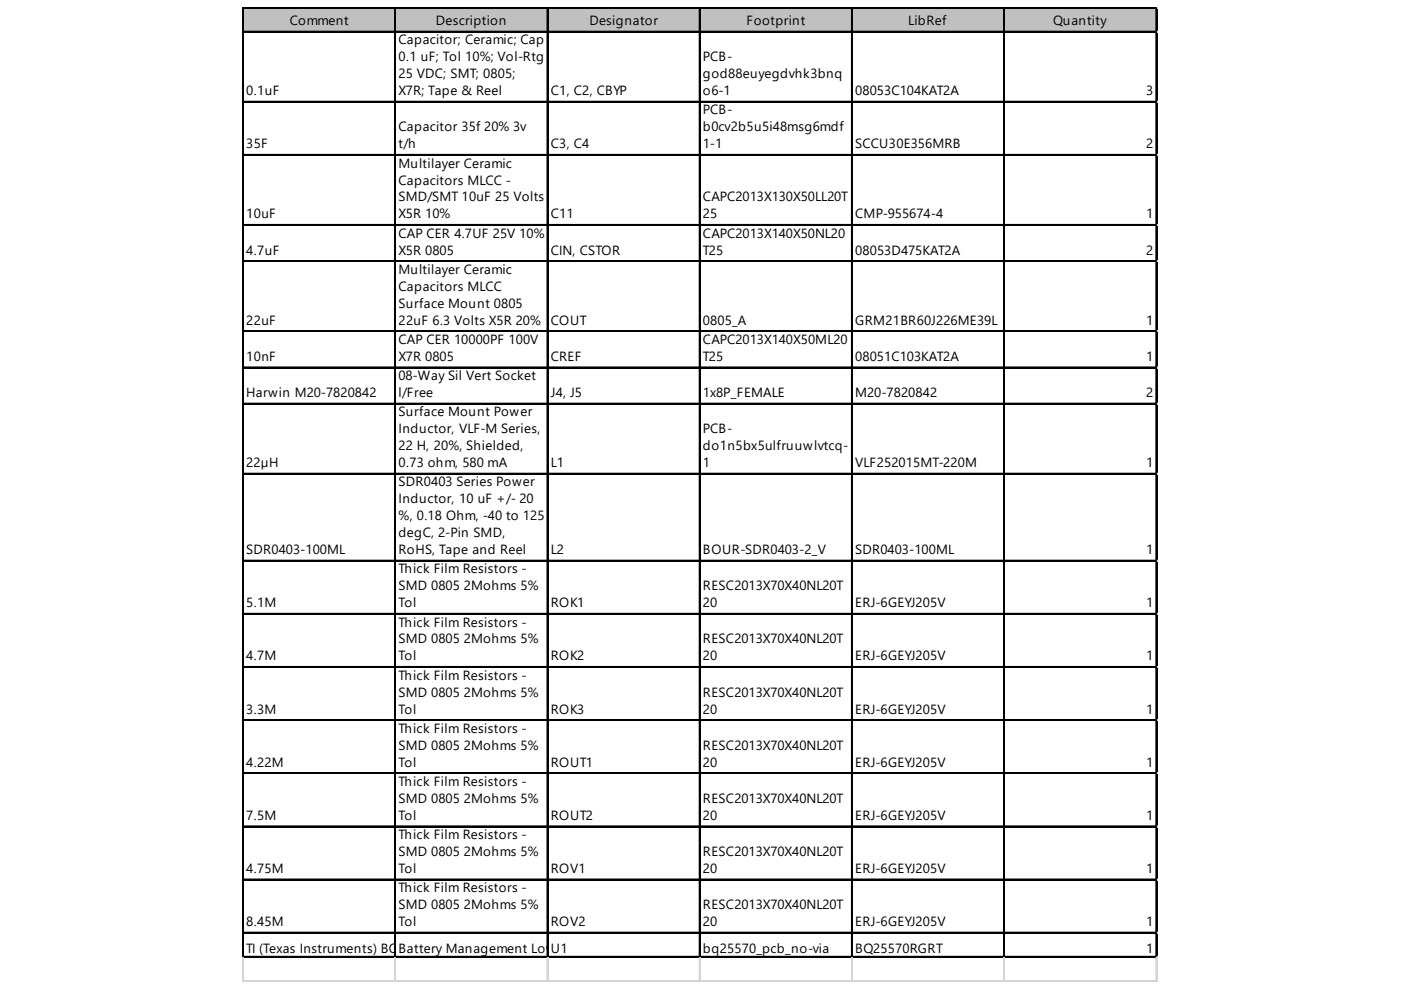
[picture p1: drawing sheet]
<svg xmlns="http://www.w3.org/2000/svg" width="297mm" height="210mm" viewBox="0 0 297 210" stroke-linecap="round" stroke-linejoin="round" font-family="sans-serif">
<defs><g id="words">
<g font-size="2.8">
<text x="61.4" y="5.3">Comment</text>
<text x="92.4" y="5.3">Description</text>
<text x="125" y="5.3">Designator</text>
<text x="158.3" y="5.3">Footprint</text>
<text x="192.6" y="5.3">LibRef</text>
<text x="223.3" y="5.3">Quantity</text>
<text x="84.5" y="9.4">Capacitor; Ceramic; Cap</text>
<text x="84.5" y="13">0.1 uF; Tol 10%; Vol-Rtg</text>
<text x="84.5" y="16.6">25 VDC; SMT; 0805;</text>
<text x="149" y="13">PCB-</text>
<text x="149" y="16.6">god88euyegdvhk3bnq</text>
<text x="52.2" y="20.2">0.1uF</text>
<text x="84.5" y="20.2">X7R; Tape &amp; Reel</text>
<text x="116.8" y="20.2">C1, C2, CBYP</text>
<text x="149" y="20.2">o6-1</text>
<text x="181.3" y="20.2">08053C104KAT2A</text>
<text x="243" y="20.2">3</text>
<text x="84.5" y="27.9">Capacitor 35f 20% 3v</text>
<text x="149" y="24.3">PCB-</text>
<text x="149" y="27.9">b0cv2b5u5i48msg6mdf</text>
<text x="52.2" y="31.4">35F</text>
<text x="84.5" y="31.4">t/h</text>
<text x="84.5" y="35.5">Multilayer Ceramic</text>
<text x="116.8" y="31.4">C3, C4</text>
<text x="149" y="31.4">1-1</text>
<text x="181.3" y="31.4">SCCU30E356MRB</text>
<text x="243" y="31.4">2</text>
<text x="84.5" y="39.1">Capacitors MLCC -</text>
<text x="52.2" y="46.3">10uF</text>
<text x="84.5" y="42.7">SMD/SMT 10uF 25 Volts</text>
<text x="84.5" y="46.3">X5R 10%</text>
<text x="116.8" y="46.3">C11</text>
<text x="149" y="42.7">CAPC2013X130X50LL20T</text>
<text x="149" y="46.3">25</text>
<text x="181.3" y="46.3">CMP-955674-4</text>
<text x="243" y="46.3">1</text>
<text x="52.2" y="54">4.7uF</text>
<text x="84.5" y="50.4">CAP CER 4.7UF 25V 10%</text>
<text x="84.5" y="54">X5R 0805</text>
<text x="116.8" y="54">CIN, CSTOR</text>
<text x="149" y="50.4">CAPC2013X140X50NL20</text>
<text x="149" y="54">T25</text>
<text x="181.3" y="54">08053D475KAT2A</text>
<text x="243" y="54">2</text>
<text x="84.5" y="58.1">Multilayer Ceramic</text>
<text x="84.5" y="61.7">Capacitors MLCC</text>
<text x="84.5" y="65.2">Surface Mount 0805</text>
<text x="52.2" y="68.8">22uF</text>
<text x="84.5" y="68.8">22uF 6.3 Volts X5R 20%</text>
<text x="116.8" y="68.8">COUT</text>
<text x="149" y="68.8">0805_A</text>
<text x="181.3" y="68.8">GRM21BR60J226ME39L</text>
<text x="243" y="68.8">1</text>
<text x="52.2" y="76.5">10nF</text>
<text x="84.5" y="72.9">CAP CER 10000PF 100V</text>
<text x="84.5" y="76.5">X7R 0805</text>
<text x="116.8" y="76.5">CREF</text>
<text x="149" y="72.9">CAPC2013X140X50ML20</text>
<text x="149" y="76.5">T25</text>
<text x="181.3" y="76.5">08051C103KAT2A</text>
<text x="243" y="76.5">1</text>
<text x="84.5" y="80.6">08-Way Sil Vert Socket</text>
<text x="52.2" y="84.2">Harwin M20-7820842</text>
<text x="84.5" y="84.2">l/Free</text>
<text x="84.5" y="88.3">Surface Mount Power</text>
<text x="116.8" y="84.2">J4, J5</text>
<text x="149" y="84.2">1x8P_FEMALE</text>
<text x="181.3" y="84.2">M20-7820842</text>
<text x="243" y="84.2">2</text>
<text x="84.5" y="91.9">Inductor, VLF-M Series,</text>
<text x="84.5" y="95.5">22 H, 20%, Shielded,</text>
<text x="149" y="91.9">PCB-</text>
<text x="149" y="95.5">do1n5bx5ulfruuwlvtcq-</text>
<text x="52.2" y="99">22µH</text>
<text x="84.5" y="99">0.73 ohm, 580 mA</text>
<text x="116.8" y="99">L1</text>
<text x="149" y="99">1</text>
<text x="181.3" y="99">VLF252015MT-220M</text>
<text x="243" y="99">1</text>
<text x="84.5" y="103.1">SDR0403 Series Power</text>
<text x="84.5" y="106.7">Inductor, 10 uF +/- 20</text>
<text x="84.5" y="110.3">%, 0.18 Ohm, -40 to 125</text>
<text x="84.5" y="113.9">degC, 2-Pin SMD,</text>
<text x="52.2" y="117.5">SDR0403-100ML</text>
<text x="84.5" y="117.5">RoHS, Tape and Reel</text>
<text x="116.8" y="117.5">L2</text>
<text x="149" y="117.5">BOUR-SDR0403-2_V</text>
<text x="181.3" y="117.5">SDR0403-100ML</text>
<text x="243" y="117.5">1</text>
<text x="84.5" y="121.6">Thick Film Resistors -</text>
<text x="84.5" y="125.2">SMD 0805 2Mohms 5%</text>
<text x="149" y="125.2">RESC2013X70X40NL20T</text>
<text x="52.2" y="128.7">5.1M</text>
<text x="84.5" y="128.7">Tol</text>
<text x="116.8" y="128.7">ROK1</text>
<text x="149" y="128.7">20</text>
<text x="181.3" y="128.7">ERJ-6GEYJ205V</text>
<text x="243" y="128.7">1</text>
<text x="84.5" y="132.8">Thick Film Resistors -</text>
<text x="84.5" y="136.4">SMD 0805 2Mohms 5%</text>
<text x="149" y="136.4">RESC2013X70X40NL20T</text>
<text x="52.2" y="140">4.7M</text>
<text x="84.5" y="140">Tol</text>
<text x="116.8" y="140">ROK2</text>
<text x="149" y="140">20</text>
<text x="181.3" y="140">ERJ-6GEYJ205V</text>
<text x="243" y="140">1</text>
<text x="84.5" y="144.1">Thick Film Resistors -</text>
<text x="84.5" y="147.7">SMD 0805 2Mohms 5%</text>
<text x="149" y="147.7">RESC2013X70X40NL20T</text>
<text x="52.2" y="151.3">3.3M</text>
<text x="84.5" y="151.3">Tol</text>
<text x="84.5" y="155.4">Thick Film Resistors -</text>
<text x="116.8" y="151.3">ROK3</text>
<text x="149" y="151.3">20</text>
<text x="181.3" y="151.3">ERJ-6GEYJ205V</text>
<text x="243" y="151.3">1</text>
<text x="84.5" y="159">SMD 0805 2Mohms 5%</text>
<text x="149" y="159">RESC2013X70X40NL20T</text>
<text x="52.2" y="162.5">4.22M</text>
<text x="84.5" y="162.5">Tol</text>
<text x="84.5" y="166.6">Thick Film Resistors -</text>
<text x="116.8" y="162.5">ROUT1</text>
<text x="149" y="162.5">20</text>
<text x="181.3" y="162.5">ERJ-6GEYJ205V</text>
<text x="243" y="162.5">1</text>
<text x="52.2" y="173.8">7.5M</text>
<text x="84.5" y="170.2">SMD 0805 2Mohms 5%</text>
<text x="84.5" y="173.8">Tol</text>
<text x="116.8" y="173.8">ROUT2</text>
<text x="149" y="170.2">RESC2013X70X40NL20T</text>
<text x="149" y="173.8">20</text>
<text x="181.3" y="173.8">ERJ-6GEYJ205V</text>
<text x="243" y="173.8">1</text>
<text x="84.5" y="177.9">Thick Film Resistors -</text>
<text x="52.2" y="185.1">4.75M</text>
<text x="84.5" y="181.5">SMD 0805 2Mohms 5%</text>
<text x="84.5" y="185.1">Tol</text>
<text x="116.8" y="185.1">ROV1</text>
<text x="149" y="181.5">RESC2013X70X40NL20T</text>
<text x="149" y="185.1">20</text>
<text x="181.3" y="185.1">ERJ-6GEYJ205V</text>
<text x="243" y="185.1">1</text>
<text x="84.5" y="189.2">Thick Film Resistors -</text>
<text x="52.2" y="196.3">8.45M</text>
<text x="84.5" y="192.8">SMD 0805 2Mohms 5%</text>
<text x="84.5" y="196.3">Tol</text>
<text x="116.8" y="196.3">ROV2</text>
<text x="149" y="192.8">RESC2013X70X40NL20T</text>
<text x="149" y="196.3">20</text>
<text x="181.3" y="196.3">ERJ-6GEYJ205V</text>
<text x="243" y="196.3">1</text>
<text x="52.2" y="202">TI (Texas Instruments) BQ</text>
<text x="84.5" y="202">25570RGRT</text>
<text x="84.5" y="202">Battery Management LowUP</text>
<text x="118.8" y="202">1wr Harvester Pwr MgmbtqIC</text>
<text x="152.6" y="202">25570_pcb_no-via</text>
<text x="181.3" y="202">BQ25570RGRT</text>
<text x="243" y="202">1</text>
</g>
</g></defs>
<path d="M51.7 1.7h193.6v5.2h-193.6z" fill="#c0c0c0"/>
<g fill="none" stroke="#000" stroke-width=".26">
<path d="M51.5 1.5v201.5M51.6 1.5v201.5M51.7 1.5h193.6M51.7 1.6h193.6M51.7 6.6h193.6M51.7 6.8h193.6M83.7 1.8v201.2M83.9 1.8v201.2M116 1.8v201.2M116.1 1.8v201.2M148.3 1.8v201.2M148.4 1.8v201.2"/>
<path d="M180.5 1.8v201.2M180.7 1.8v201.2M212.8 1.8v201.2M212.9 1.8v201.2M245.1 1.8v201.2M245.2 1.8v201.2M51.7 21.5h193.6M51.7 21.6h193.6M51.7 32.8h193.6M51.7 32.9h193.6M51.7 47.6h193.6M51.7 47.7h193.6"/>
<path d="M51.7 55.3h193.6M51.7 55.4h193.6M51.7 70.1h193.6M51.7 70.3h193.6M51.7 77.8h193.6M51.7 78h193.6M51.7 85.5h193.6M51.7 85.6h193.6M51.7 100.4h193.6M51.7 100.5h193.6M51.7 118.8h193.6M51.7 118.9h193.6"/>
<path d="M51.7 130.1h193.6M51.7 130.2h193.6M51.7 141.3h193.6M51.7 141.5h193.6M51.7 152.6h193.6M51.7 152.7h193.6M51.7 163.9h193.6M51.7 164h193.6M51.7 175.1h193.6M51.7 175.3h193.6M51.7 186.4h193.6M51.7 186.5h193.6"/>
<path d="M51.7 197.7h193.6M51.7 197.8h193.6M51.7 202.8h193.6M51.7 202.9h193.6"/>
</g>
<g fill="none" stroke="#d4d4d4" stroke-width=".26">
<path d="M245.3 1.5h.1M51.5 203v5.2M51.6 203v5.2M83.7 203v5.2M83.9 203v5.2M116 203v5.2M116.1 203v5.2M148.3 203v5.2M148.4 203v5.2M180.5 203v5.2M180.7 203v5.2M212.8 203v5.2"/>
<path d="M212.9 203v5.2M245.1 203v5.2M245.2 203v5.2"/>
</g>
<path d="M245.3 1.5l.1 .3z" fill="#d4d4d4"/>
<path d="M245.3 6.6h.1" fill="none" stroke="#d4d4d4" stroke-width=".26"/>
<path d="M245.3 6.6l.1 .3z" fill="#d4d4d4"/>
<path d="M245.3 21.5h.1" fill="none" stroke="#d4d4d4" stroke-width=".26"/>
<path d="M245.3 21.5l.1 .2z" fill="#d4d4d4"/>
<path d="M245.3 32.8h.1" fill="none" stroke="#d4d4d4" stroke-width=".26"/>
<path d="M245.3 32.8l.1 .2z" fill="#d4d4d4"/>
<path d="M245.3 47.6h.1" fill="none" stroke="#d4d4d4" stroke-width=".26"/>
<path d="M245.3 47.6l.1 .3z" fill="#d4d4d4"/>
<path d="M245.3 55.3h.1" fill="none" stroke="#d4d4d4" stroke-width=".26"/>
<path d="M245.3 55.3l.1 .2z" fill="#d4d4d4"/>
<path d="M245.3 70.1h.1" fill="none" stroke="#d4d4d4" stroke-width=".26"/>
<path d="M245.3 70.1l.1 .3z" fill="#d4d4d4"/>
<path d="M245.3 77.8h.1" fill="none" stroke="#d4d4d4" stroke-width=".26"/>
<path d="M245.3 77.8l.1 .3z" fill="#d4d4d4"/>
<path d="M245.3 85.5h.1" fill="none" stroke="#d4d4d4" stroke-width=".26"/>
<path d="M245.3 85.5l.1 .3z" fill="#d4d4d4"/>
<path d="M245.3 100.4h.1" fill="none" stroke="#d4d4d4" stroke-width=".26"/>
<path d="M245.3 100.4l.1 .2z" fill="#d4d4d4"/>
<path d="M245.3 118.8h.1" fill="none" stroke="#d4d4d4" stroke-width=".26"/>
<path d="M245.3 118.8l.1 .2z" fill="#d4d4d4"/>
<path d="M245.3 130.1h.1" fill="none" stroke="#d4d4d4" stroke-width=".26"/>
<path d="M245.3 130.1l.1 .2z" fill="#d4d4d4"/>
<path d="M245.3 141.3h.1" fill="none" stroke="#d4d4d4" stroke-width=".26"/>
<path d="M245.3 141.3l.1 .3z" fill="#d4d4d4"/>
<path d="M245.3 152.6h.1" fill="none" stroke="#d4d4d4" stroke-width=".26"/>
<path d="M245.3 152.6l.1 .2z" fill="#d4d4d4"/>
<path d="M245.3 163.9h.1" fill="none" stroke="#d4d4d4" stroke-width=".26"/>
<path d="M245.3 163.9l.1 .2z" fill="#d4d4d4"/>
<path d="M245.3 175.1h.1" fill="none" stroke="#d4d4d4" stroke-width=".26"/>
<path d="M245.3 175.1l.1 .3z" fill="#d4d4d4"/>
<path d="M245.3 186.4h.1" fill="none" stroke="#d4d4d4" stroke-width=".26"/>
<path d="M245.3 186.4l.1 .2z" fill="#d4d4d4"/>
<path d="M245.3 197.7h.1" fill="none" stroke="#d4d4d4" stroke-width=".26"/>
<path d="M245.3 197.7l.1 .2z" fill="#d4d4d4"/>
<path d="M245.3 202.8h.1" fill="none" stroke="#d4d4d4" stroke-width=".26"/>
<path d="M245.3 202.8l.1 .2z" fill="#d4d4d4"/>
<path d="M51.5 207.9h193.9M51.5 208h193.9" fill="none" stroke="#d4d4d4" stroke-width=".26"/>
<use href="#words"/>
</svg>
